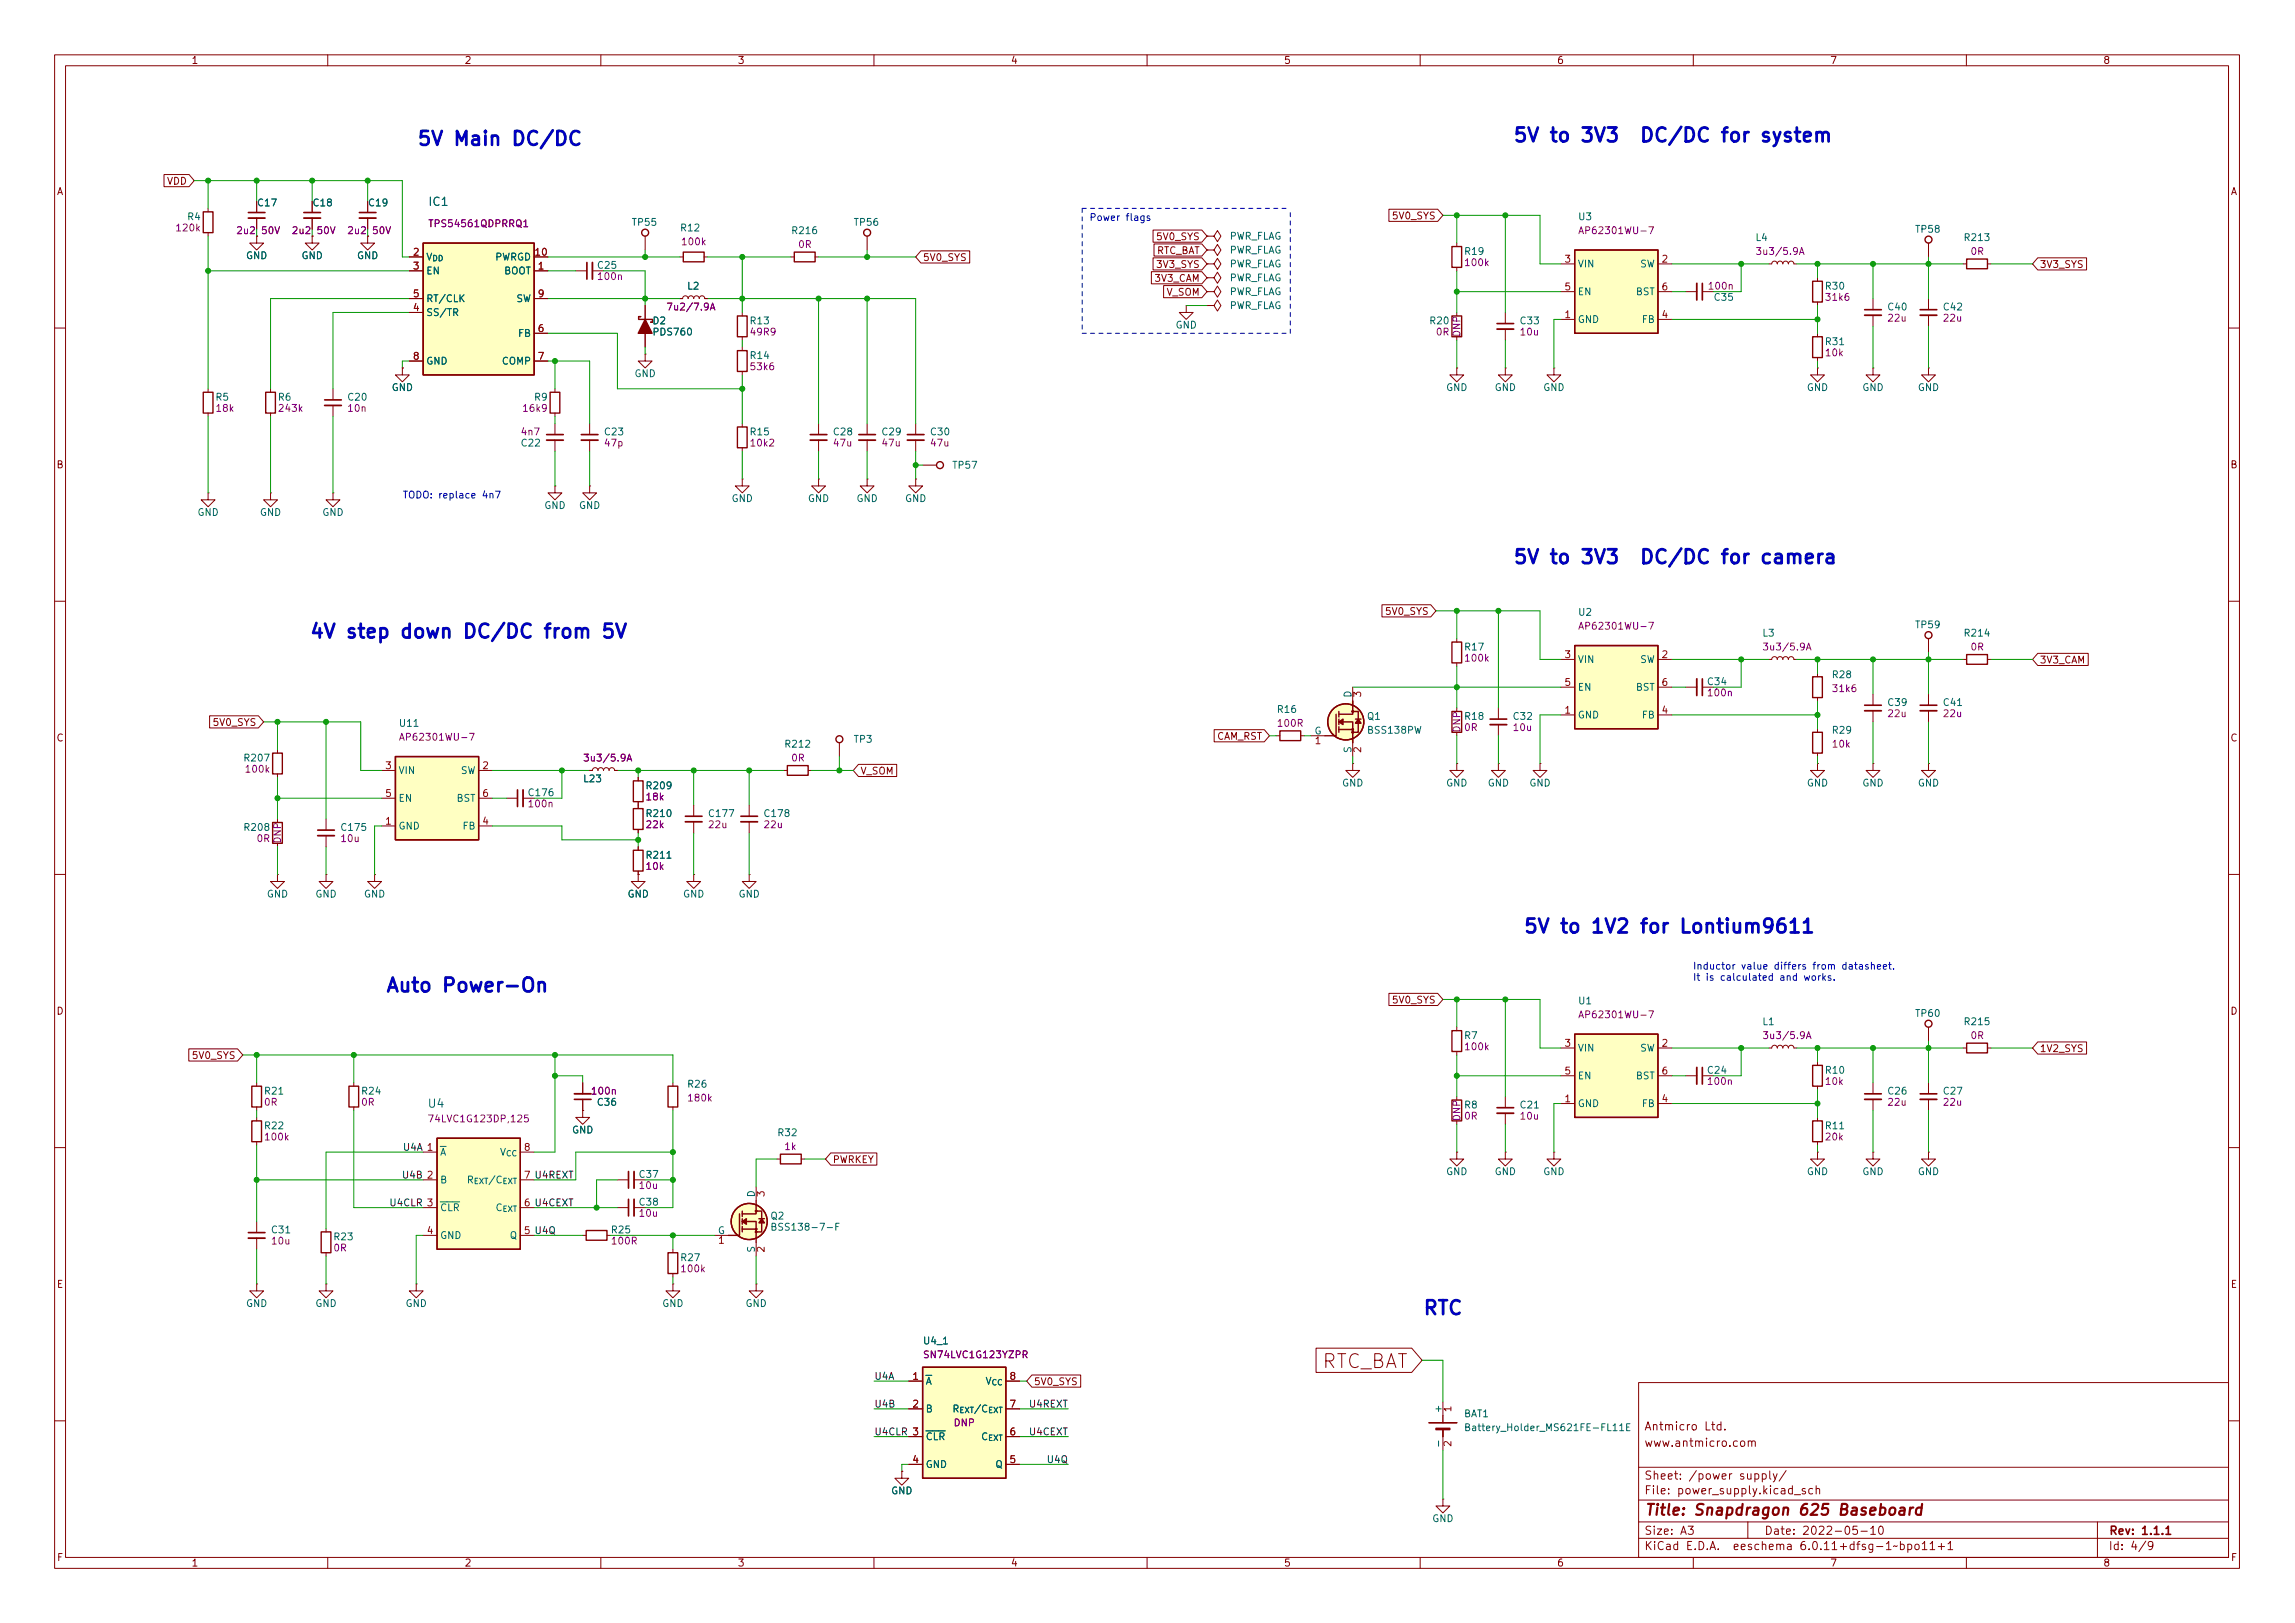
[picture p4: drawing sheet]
<svg xmlns="http://www.w3.org/2000/svg" width="420mm" height="297mm" viewBox="0 0 420 297" stroke-linecap="round" stroke-linejoin="round" font-family="sans-serif">
<defs><g id="words">
<g font-size="3.5" fill="#0000c2">
<text x="76.2" y="26.6">5V</text>
<text x="83.2" y="26.6">Main</text>
<text x="94.4" y="26.6">DC/DC</text>
<text x="276.9" y="26">5V</text>
<text x="283.9" y="26">to</text>
<text x="290.1" y="26">3V3</text>
<text x="302" y="26">DC/DC</text>
<text x="317.3" y="26">for</text>
<text x="325" y="26">system</text>
<text x="276.9" y="103.2">5V</text>
<text x="283.9" y="103.2">to</text>
<text x="290.1" y="103.2">3V3</text>
<text x="302" y="103.2">DC/DC</text>
<text x="317.3" y="103.2">for</text>
<text x="325" y="103.2">camera</text>
<text x="56.5" y="116.8">4V</text>
<text x="63.6" y="116.8">step</text>
<text x="74" y="116.8">down</text>
<text x="86" y="116.8">DC/DC</text>
<text x="101.2" y="116.8">from</text>
<text x="278.8" y="170.8">5V</text>
<text x="285.8" y="170.8">to</text>
<text x="292" y="170.8">1V2</text>
<text x="301.5" y="170.8">for</text>
<text x="309.2" y="170.8">Lontium9611</text>
<text x="70.5" y="181.6">Auto</text>
<text x="81.2" y="181.6">Power-On</text>
<text x="260.3" y="240.6">RTC</text>
</g>
<text font-size="3.5" fill="#840000" x="242.1" y="251.2">RTC_BAT</text>
<g font-size="2.8" fill="#840000">
<text x="301" y="277.9">Title:</text>
<text x="310.2" y="277.9">Snapdragon</text>
<text x="329.8" y="277.9">625</text>
<text x="337.4" y="277.9">Baseboard</text>
</g>
<g font-size="2.1" fill="#006464">
<text x="78.4" y="38.1">IC1</text>
<text x="78.2" y="203.2">U4</text>
</g>
<g font-size="2.1" fill="#840000">
<text x="301" y="262.2">Antmicro</text>
<text x="312.1" y="262.2">Ltd.</text>
<text x="301" y="265.2">www.antmicro.com</text>
<text x="301" y="273.9">File:</text>
<text x="301" y="271.2">Sheet:</text>
<text x="307.4" y="273.9">power_supply.kicad_sch</text>
<text x="309.2" y="271.2">/power</text>
<text x="318.6" y="271.2">supply/</text>
<text x="301" y="281.3">Size:</text>
<text x="307.6" y="281.3">A3</text>
<text x="323" y="281.3">Date:</text>
<text x="330" y="281.3">2022-05-10</text>
<text x="386" y="281.3">Rev:</text>
<text x="392.1" y="281.3">1.1.1</text>
<text x="301" y="284.1">KiCad</text>
<text x="308.7" y="284.1">E.D.A.</text>
<text x="317.6" y="284.1">eeschema</text>
<text x="330" y="284.1">6.0.11+dfsg-1~bpo11+1</text>
<text x="386" y="284.1">Id:</text>
<text x="390.1" y="284.1">4/9</text>
</g>
<g font-size="1.8" fill="#840000">
<text x="35" y="12.1">1</text>
<text x="85" y="12.1">2</text>
<text x="135" y="12.1">3</text>
<text x="185" y="12.1">4</text>
<text x="235" y="12.1">5</text>
<text x="285" y="12.1">6</text>
<text x="335" y="12.1">7</text>
<text x="385" y="12.1">8</text>
<text x="30.5" y="34.2">VDD</text>
<text x="10.4" y="36.1">A</text>
<text x="254.8" y="40.5">5V0_SYS</text>
<text x="408.4" y="36.1">A</text>
<text x="211.6" y="44.3">5V0_SYS</text>
<text x="211.8" y="46.9">RTC_BAT</text>
<text x="168.9" y="48.1">5V0_SYS</text>
<text x="211.3" y="51.9">3V3_CAM</text>
<text x="211.6" y="49.4">3V3_SYS</text>
<text x="373.4" y="49.4">3V3_SYS</text>
<text x="213.5" y="54.5">V_SOM</text>
<text x="10.3" y="86.1">B</text>
<text x="408.3" y="86.1">B</text>
<text x="253.5" y="112.9">5V0_SYS</text>
<text x="373.4" y="121.8">3V3_CAM</text>
<text x="10.3" y="136.1">C</text>
<text x="38.9" y="133.2">5V0_SYS</text>
<text x="222.8" y="135.8">CAM_RST</text>
<text x="408.3" y="136.1">C</text>
<text x="157.5" y="142.1">V_SOM</text>
<text x="254.8" y="184">5V0_SYS</text>
<text x="10.3" y="186.1">D</text>
<text x="408.3" y="186.1">D</text>
<text x="35" y="194.2">5V0_SYS</text>
<text x="373.4" y="192.9">1V2_SYS</text>
<text x="152.4" y="213.2">PWRKEY</text>
<text x="10.3" y="236.1">E</text>
<text x="408.3" y="236.1">E</text>
<text x="189.2" y="253.9">5V0_SYS</text>
<text x="10.4" y="286.1">F</text>
<text x="35" y="287.1">1</text>
<text x="85" y="287.1">2</text>
<text x="135" y="287.1">3</text>
<text x="185" y="287.1">4</text>
<text x="235" y="287.1">5</text>
<text x="285" y="287.1">6</text>
<text x="335" y="287.1">7</text>
<text x="385" y="287.1">8</text>
<text x="408.4" y="286.1">F</text>
</g>
<g font-size="1.8" fill="#006464">
<text x="34.2" y="40.7">R4</text>
<text x="47" y="38.1">C17</text>
<text x="57.1" y="38.1">C18</text>
<text x="67.3" y="38.1">C19</text>
<text x="115.6" y="41.7">TP55</text>
<text x="156.2" y="41.7">TP56</text>
<text x="288.8" y="40.7">U3</text>
<text x="45" y="47.8">GND</text>
<text x="55.1" y="47.8">GND</text>
<text x="65.3" y="47.8">GND</text>
<text x="124.4" y="42.7">R12</text>
<text x="144.8" y="43.2">R216</text>
<text x="225.1" y="44.2">PWR_FLAG</text>
<text x="225.1" y="46.8">PWR_FLAG</text>
<text x="268" y="47">R19</text>
<text x="321.3" y="44.5">L4</text>
<text x="350.5" y="43">TP58</text>
<text x="359.4" y="44.5">R213</text>
<text x="78" y="48">V_{DD}</text>
<text x="78" y="50.6">EN</text>
<text x="90.6" y="48">PWRGD</text>
<text x="92.2" y="50.6">BOOT</text>
<text x="109.2" y="49.6">C25</text>
<text x="125.7" y="53.4">L2</text>
<text x="225.1" y="49.3">PWR_FLAG</text>
<text x="225.1" y="51.9">PWR_FLAG</text>
<text x="288.8" y="49.3">VIN</text>
<text x="300.2" y="49.3">SW</text>
<text x="334" y="53.4">R30</text>
<text x="78" y="58.2">SS/TR</text>
<text x="78" y="55.7">RT/CLK</text>
<text x="94.5" y="55.7">SW</text>
<text x="119.4" y="59.7">D2</text>
<text x="137.2" y="59.7">R13</text>
<text x="225.1" y="56.9">PWR_FLAG</text>
<text x="225.1" y="54.4">PWR_FLAG</text>
<text x="261.6" y="59.7">R20</text>
<text x="278.1" y="59.7">C33</text>
<text x="288.8" y="59.5">GND</text>
<text x="288.8" y="54.4">EN</text>
<text x="299.4" y="54.4">BST</text>
<text x="300.5" y="59.5">FB</text>
<text x="313.7" y="55.4">C35</text>
<text x="345.4" y="57.2">C40</text>
<text x="355.6" y="57.2">C42</text>
<text x="94.8" y="62">FB</text>
<text x="119.4" y="61.8">PDS760</text>
<text x="215.2" y="60.5">GND</text>
<text x="334" y="63.5">R31</text>
<text x="71.6" y="71.9">GND</text>
<text x="78" y="67.1">GND</text>
<text x="91.8" y="67.1">COMP</text>
<text x="116.1" y="69.4">GND</text>
<text x="137.2" y="66.1">R14</text>
<text x="264.7" y="71.9">GND</text>
<text x="273.6" y="71.9">GND</text>
<text x="282.5" y="71.9">GND</text>
<text x="330.7" y="71.9">GND</text>
<text x="340.9" y="71.9">GND</text>
<text x="351" y="71.9">GND</text>
<text x="39.4" y="73.7">R5</text>
<text x="50.8" y="73.7">R6</text>
<text x="63.5" y="73.7">C20</text>
<text x="97.7" y="73.7">R9</text>
<text x="95.2" y="82.1">C22</text>
<text x="110.5" y="80">C23</text>
<text x="137.2" y="80">R15</text>
<text x="152.4" y="80">C28</text>
<text x="161.3" y="80">C29</text>
<text x="170.2" y="80">C30</text>
<text x="174.3" y="86.1">TP57</text>
<text x="36.1" y="94.8">GND</text>
<text x="47.5" y="94.8">GND</text>
<text x="58.9" y="94.8">GND</text>
<text x="99.6" y="93.5">GND</text>
<text x="105.9" y="93.5">GND</text>
<text x="133.9" y="92.3">GND</text>
<text x="147.8" y="92.3">GND</text>
<text x="156.7" y="92.3">GND</text>
<text x="165.6" y="92.3">GND</text>
<text x="288.8" y="113.1">U2</text>
<text x="268" y="119.4">R17</text>
<text x="322.6" y="116.9">L3</text>
<text x="350.5" y="115.4">TP59</text>
<text x="359.4" y="116.9">R214</text>
<text x="288.8" y="121.7">VIN</text>
<text x="300.2" y="121.7">SW</text>
<text x="312.4" y="125.8">C34</text>
<text x="335.3" y="124.5">R28</text>
<text x="233.7" y="130.8">R16</text>
<text x="247.4" y="127.7" transform="rotate(-90 247.4 127.7)">D</text>
<text x="288.8" y="131.9">GND</text>
<text x="288.8" y="126.8">EN</text>
<text x="299.4" y="126.8">BST</text>
<text x="300.5" y="131.9">FB</text>
<text x="345.4" y="129.6">C39</text>
<text x="355.6" y="129.6">C41</text>
<text x="72.9" y="133.4">U11</text>
<text x="143.5" y="137.2">R212</text>
<text x="156.2" y="136.3">TP3</text>
<text x="240.6" y="134.4">G</text>
<text x="247.4" y="137.9" transform="rotate(-90 247.4 137.9)">S</text>
<text x="250.2" y="132.1">Q1</text>
<text x="250.2" y="134.7">BSS138PW</text>
<text x="268" y="132.1">R18</text>
<text x="276.9" y="132.1">C32</text>
<text x="335.3" y="134.7">R29</text>
<text x="44.5" y="139.7">R207</text>
<text x="72.9" y="142">VIN</text>
<text x="84.3" y="142">SW</text>
<text x="106.7" y="143.5">L23</text>
<text x="72.9" y="147.1">EN</text>
<text x="83.5" y="147.1">BST</text>
<text x="96.5" y="146.1">C176</text>
<text x="118.1" y="144.8">R209</text>
<text x="118.1" y="149.9">R210</text>
<text x="129.5" y="149.9">C177</text>
<text x="139.7" y="149.9">C178</text>
<text x="245.6" y="144.3">GND</text>
<text x="264.7" y="144.3">GND</text>
<text x="272.3" y="144.3">GND</text>
<text x="279.9" y="144.3">GND</text>
<text x="330.7" y="144.3">GND</text>
<text x="340.9" y="144.3">GND</text>
<text x="351" y="144.3">GND</text>
<text x="44.5" y="152.4">R208</text>
<text x="62.2" y="152.4">C175</text>
<text x="72.9" y="152.2">GND</text>
<text x="84.6" y="152.2">FB</text>
<text x="118.1" y="157.5">R211</text>
<text x="48.8" y="164.6">GND</text>
<text x="57.7" y="164.6">GND</text>
<text x="66.6" y="164.6">GND</text>
<text x="114.8" y="164.6">GND</text>
<text x="125" y="164.6">GND</text>
<text x="135.1" y="164.6">GND</text>
<text x="288.8" y="184.2">U1</text>
<text x="268" y="190.5">R7</text>
<text x="322.6" y="188">L1</text>
<text x="350.5" y="186.5">TP60</text>
<text x="359.4" y="188">R215</text>
<text x="288.8" y="192.8">VIN</text>
<text x="288.8" y="197.9">EN</text>
<text x="299.4" y="197.9">BST</text>
<text x="300.2" y="192.8">SW</text>
<text x="312.4" y="196.9">C24</text>
<text x="334" y="196.9">R10</text>
<text x="48.3" y="200.7">R21</text>
<text x="66" y="200.7">R24</text>
<text x="109.2" y="202.7">C36</text>
<text x="125.7" y="199.4">R26</text>
<text x="268" y="203.2">R8</text>
<text x="278.1" y="203.2">C21</text>
<text x="288.8" y="203">GND</text>
<text x="300.5" y="203">FB</text>
<text x="345.4" y="200.7">C26</text>
<text x="355.6" y="200.7">C27</text>
<text x="48.3" y="207">R22</text>
<text x="104.7" y="207.8">GND</text>
<text x="142.2" y="208.3">R32</text>
<text x="334" y="207">R11</text>
<text x="91.5" y="211.9">V_{CC}</text>
<text x="116.8" y="215.9">C37</text>
<text x="264.7" y="215.4">GND</text>
<text x="273.6" y="215.4">GND</text>
<text x="282.5" y="215.4">GND</text>
<text x="330.7" y="215.4">GND</text>
<text x="340.9" y="215.4">GND</text>
<text x="351" y="215.4">GND</text>
<text x="80.5" y="217">B</text>
<text x="85.4" y="217">R_{EXT}/C_{EXT}</text>
<text x="116.8" y="221">C38</text>
<text x="138.2" y="219.2" transform="rotate(-90 138.2 219.2)">D</text>
<text x="49.5" y="226.1">C31</text>
<text x="61" y="227.4">R23</text>
<text x="80.5" y="222">~{CLR}</text>
<text x="80.5" y="227.1">GND</text>
<text x="90.7" y="222">C_{EXT}</text>
<text x="93.3" y="227.1">Q</text>
<text x="111.8" y="226.1">R25</text>
<text x="131.4" y="225.8">G</text>
<text x="141" y="223.6">Q2</text>
<text x="141" y="225.6">BSS138-7-F</text>
<text x="124.5" y="231.2">R27</text>
<text x="138.2" y="229.3" transform="rotate(-90 138.2 229.3)">S</text>
<text x="45" y="239.6">GND</text>
<text x="57.7" y="239.6">GND</text>
<text x="74.2" y="239.6">GND</text>
<text x="121.2" y="239.6">GND</text>
<text x="136.4" y="239.6">GND</text>
<text x="168.9" y="246.4">U4_1</text>
<text x="169.4" y="253.8">~{A}</text>
<text x="180.4" y="253.8">V_{CC}</text>
<text x="169.4" y="258.9">B</text>
<text x="169.4" y="263.9">~{CLR}</text>
<text x="174.3" y="258.9">R_{EXT}/C_{EXT}</text>
<text x="179.6" y="263.9">C_{EXT}</text>
<text x="263.9" y="258.7" transform="rotate(-90 263.9 258.7)">+</text>
<text x="268" y="259.8">BAT1</text>
<text x="268" y="262.3">Battery_Holder_MS621FE-FL11E</text>
<text x="169.4" y="269">GND</text>
<text x="182.2" y="269">Q</text>
<text x="163.1" y="273.9">GND</text>
<text x="262.1" y="278.9">GND</text>
</g>
<g font-size="1.8" fill="#840084">
<text x="78.3" y="41.9">TPS54561QDPRRQ1</text>
<text x="32" y="42.7">120k</text>
<text x="43.2" y="43.2">2u2</text>
<text x="47.9" y="43.2">50V</text>
<text x="53.3" y="43.2">2u2</text>
<text x="58" y="43.2">50V</text>
<text x="63.5" y="43.2">2u2</text>
<text x="68.2" y="43.2">50V</text>
<text x="124.6" y="45.3">100k</text>
<text x="146" y="45.8">0R</text>
<text x="288.8" y="43.2">AP62301WU-7</text>
<text x="321.3" y="47">3u3/5.9A</text>
<text x="360.7" y="47">0R</text>
<text x="109.2" y="51.6">100n</text>
<text x="268" y="49.1">100k</text>
<text x="312.6" y="53.4">100n</text>
<text x="121.9" y="57.2">7u2/7.9A</text>
<text x="334" y="55.4">31k6</text>
<text x="345.4" y="59.2">22u</text>
<text x="355.6" y="59.2">22u</text>
<text x="137.2" y="61.8">49R9</text>
<text x="262.8" y="61.8">0R</text>
<text x="267.7" y="61.7" transform="rotate(-90 267.7 61.7)">DNP</text>
<text x="278.1" y="61.8">10u</text>
<text x="334" y="65.6">10k</text>
<text x="137.2" y="68.1">53k6</text>
<text x="39.4" y="75.7">18k</text>
<text x="50.8" y="75.7">243k</text>
<text x="63.5" y="75.7">10n</text>
<text x="95.5" y="75.7">16k9</text>
<text x="95.2" y="80">4n7</text>
<text x="110.5" y="82.1">47p</text>
<text x="137.2" y="82.1">10k2</text>
<text x="152.4" y="82.1">47u</text>
<text x="161.3" y="82.1">47u</text>
<text x="170.2" y="82.1">47u</text>
<text x="288.8" y="115.6">AP62301WU-7</text>
<text x="322.6" y="119.4">3u3/5.9A</text>
<text x="360.7" y="119.4">0R</text>
<text x="268" y="121.5">100k</text>
<text x="312.4" y="127.8">100n</text>
<text x="335.3" y="127">31k6</text>
<text x="345.4" y="131.6">22u</text>
<text x="355.6" y="131.6">22u</text>
<text x="72.9" y="135.9">AP62301WU-7</text>
<text x="233.7" y="133.4">100R</text>
<text x="267.7" y="134.1" transform="rotate(-90 267.7 134.1)">DNP</text>
<text x="268" y="134.2">0R</text>
<text x="276.9" y="134.2">10u</text>
<text x="335.3" y="137.2">10k</text>
<text x="44.7" y="141.8">100k</text>
<text x="106.7" y="139.7">3u3/5.9A</text>
<text x="144.8" y="139.7">0R</text>
<text x="96.5" y="148.1">100n</text>
<text x="118.1" y="146.9">18k</text>
<text x="46.9" y="154.5">0R</text>
<text x="51.8" y="154.4" transform="rotate(-90 51.8 154.4)">DNP</text>
<text x="62.2" y="154.5">10u</text>
<text x="118.1" y="151.9">22k</text>
<text x="129.5" y="151.9">22u</text>
<text x="139.7" y="151.9">22u</text>
<text x="118.1" y="159.6">10k</text>
<text x="288.8" y="186.7">AP62301WU-7</text>
<text x="322.6" y="190.5">3u3/5.9A</text>
<text x="360.7" y="190.5">0R</text>
<text x="268" y="192.6">100k</text>
<text x="48.3" y="202.7">0R</text>
<text x="66" y="202.7">0R</text>
<text x="108.1" y="200.7">100n</text>
<text x="125.7" y="202">180k</text>
<text x="312.4" y="198.9">100n</text>
<text x="334" y="198.9">10k</text>
<text x="345.4" y="202.7">22u</text>
<text x="355.6" y="202.7">22u</text>
<text x="48.3" y="209.1">100k</text>
<text x="78.2" y="205.8">74LVC1G123DP,125</text>
<text x="267.7" y="205.2" transform="rotate(-90 267.7 205.2)">DNP</text>
<text x="268" y="205.3">0R</text>
<text x="278.1" y="205.3">10u</text>
<text x="334" y="209.1">20k</text>
<text x="143.5" y="210.9">1k</text>
<text x="116.8" y="218">10u</text>
<text x="116.8" y="223.1">10u</text>
<text x="49.5" y="228.1">10u</text>
<text x="61" y="229.4">0R</text>
<text x="111.8" y="228.1">100R</text>
<text x="124.5" y="233.2">100k</text>
<text x="168.9" y="249">SN74LVC1G123YZPR</text>
<text x="174.5" y="261.4">DNP</text>
</g>
<g font-size="1.8" fill="#0000c2">
<text x="199.4" y="40.4">Power</text>
<text x="206.1" y="40.4">flags</text>
<text x="73.7" y="91.2">TODO: replace</text>
<text x="88.4" y="91.2">4n7</text>
<text x="309.9" y="177.4">Inductor</text>
<text x="309.9" y="179.5">It</text>
<text x="312.3" y="179.5">is</text>
<text x="315.1" y="179.5">calculated</text>
<text x="318.8" y="177.4">value</text>
<text x="324.9" y="177.4">differs</text>
<text x="326.1" y="179.5">and</text>
<text x="330.7" y="179.5">works.</text>
<text x="332.2" y="177.4">from</text>
<text x="337.6" y="177.4">datasheet.</text>
</g>
<g font-size="1.8" fill="#a90000">
<text x="75.5" y="46.8">2</text>
<text x="97.8" y="46.8">10</text>
<text x="75.5" y="49.3">3</text>
<text x="98.4" y="49.3">1</text>
<text x="286.3" y="48">3</text>
<text x="286.3" y="53.1">5</text>
<text x="304.1" y="48">2</text>
<text x="304.1" y="53.1">6</text>
<text x="75.5" y="56.9">4</text>
<text x="75.5" y="54.4">5</text>
<text x="98.4" y="54.4">9</text>
<text x="286.3" y="58.2">1</text>
<text x="304.1" y="58.2">4</text>
<text x="75.5" y="65.8">8</text>
<text x="98.4" y="60.7">6</text>
<text x="98.4" y="65.8">7</text>
<text x="286.3" y="120.4">3</text>
<text x="286.3" y="125.5">5</text>
<text x="304.1" y="120.4">2</text>
<text x="304.1" y="125.5">6</text>
<text x="286.3" y="130.6">1</text>
<text x="304.1" y="130.6">4</text>
<text x="240.6" y="137">1</text>
<text x="70.4" y="140.8">3</text>
<text x="88.2" y="140.8">2</text>
<text x="70.4" y="145.8">5</text>
<text x="88.2" y="145.8">6</text>
<text x="70.4" y="150.9">1</text>
<text x="88.2" y="150.9">4</text>
<text x="286.3" y="191.6">3</text>
<text x="304.1" y="191.6">2</text>
<text x="286.3" y="196.6">5</text>
<text x="304.1" y="196.6">6</text>
<text x="286.3" y="201.7">1</text>
<text x="304.1" y="201.7">4</text>
<text x="95.8" y="210.6">8</text>
<text x="78.1" y="225.8">4</text>
<text x="131.4" y="228.4">1</text>
<text x="167" y="252.5">1</text>
<text x="167" y="257.6">2</text>
<text x="184.7" y="257.6">7</text>
<text x="184.7" y="252.5">8</text>
<text x="167" y="262.7">3</text>
<text x="184.7" y="262.7">6</text>
<text x="266.5" y="258.5" transform="rotate(-90 266.5 258.5)">1</text>
<text x="167" y="267.8">4</text>
<text x="184.7" y="267.8">5</text>
</g>
<g font-size="1.8" fill="#0f0f0f">
<text x="73.5" y="215.7">U4B 2</text>
<text x="73.7" y="210.6">U4A 1</text>
<text x="95.8" y="215.7">7 U4REXT</text>
<text x="71.2" y="220.8">U4CLR 3</text>
<text x="95.8" y="220.8">6 U4CEXT</text>
<text x="95.8" y="225.8">5 U4Q</text>
<text x="160" y="257.6">U4B</text>
<text x="160" y="252.5">U4A</text>
<text x="188.3" y="257.6">U4REXT</text>
<text x="160" y="262.7">U4CLR 3</text>
<text x="188.3" y="262.7">U4CEXT</text>
<text x="191.6" y="267.7">U4Q</text>
</g>
</g></defs>
<g fill="none" stroke="#840000" stroke-width=".18">
<path d="M10 10h400v277h-400zM12 12h396v273h-396zM60 10v2M110 10v2M160 10v2M210 10v2M260 10v2M310 10v2M360 10v2M30 31.9h4.6l1 1.2-1 1.1h-4.6zM38.1 38.1v.7M47 36.9v2"/>
<path d="M47 39.9v2M57.1 36.9v2M57.1 39.9v2M67.3 36.9v2M67.3 39.9v2M254.3 38.3h8.9l1 1.1-1 1.1h-8.9zM38.1 42.6v.6M47 43.2v1.3h1.3l-1.3 1.3-1.3-1.3h1.3M47 43.2h.1M57.1 43.2v1.3h1.3l-1.3 1.3-1.2-1.3h1.2M57.1 43.2h.1M67.3 43.2v1.3h1.3l-1.3 1.3-1.3-1.3h1.3"/>
<path d="M67.3 43.2h.1M74.9 47h2.6M74.9 54.6h2.6M74.9 49.6h2.6M74.9 57.2h2.6M97.8 47h2.5M97.8 54.6h2.5M97.8 49.6h2.5M105.4 49.6h2M108.5 49.6h2M118.1 43.2v2.6M118.1 55.9v2.6"/>
<path d="M124.5 54.6h.5l.1-.3 .4-.2 .3 .2 .2 .3 .1-.3 .3-.2 .4 .2 .2 .3 .2-.4h.4l.3 .1 .1 .3 .2-.3 .3-.2 .4 .2 .1 .3h.5M124.5 47h.6M128.9 47h.6M135.9 57.2v.6M144.8 47h.6M149.2 47h.7M158.7 43.2v2.6M168.6 45.9h8.9v2.2h-8.9l-1-1.1zM210.8 49.7h9.2l1 1.1-1 1.1h-9.2zM211.1 47.2h8.9l1 1.1-1 1.1h-8.9zM211.1 42.1h8.9l1 1.1-1 1.1h-8.9zM211.3 44.6h8.7l1 1.2-1 1.1h-8.7z"/>
<path d="M213 52.3h7l1 1.1-1 1.1h-7zM217.2 55.9v1.3h1.2l-1.2 1.3-1.3-1.3h1.3M217.2 55.9h.1M221 43.2h1.2l.7-1 .6 1-.6 1-.7-1M221 43.2h.1M221 45.8h1.2l.7-1.1 .6 1.1-.6 1-.7-1M221 45.8h.1M221 48.3h1.2l.7-1 .6 1-.6 1-.7-1M221 48.3h.1M221 50.8h1.2l.7-1 .6 1-.6 1.1-.7-1.1M221 50.8h.1M221 55.9h1.2l.7-1 .6 1-.6 1-.7-1"/>
<path d="M221 55.9h.1M221 53.4h1.2l.7-1 .6 1-.6 1-.7-1M221 53.4h.1M266.7 44.5v.6M266.7 48.9v.7M266.7 57.2v.6M275.6 57.2v2M285.7 58.5h2.6M285.7 48.3h2.6M285.7 53.4h2.6M303.5 58.5h2.6M303.5 48.3h2.6"/>
<path d="M303.5 53.4h2.6M308.6 53.4h2M311.7 53.4h2M323.8 48.3h.6l.1-.4 .4-.1 .3 .1 .2 .4 .1-.3 .3-.2 .4 .1 .2 .4 .2-.4 .5-.1 .2 .2 .1 .3 .2-.4 .3-.1 .4 .1 .1 .4h.5M332.7 50.8v.7M332.7 55.3v.6M342.9 54.6v2.1M342.9 57.7v2M353.1 44.5v2.5M353.1 54.6v2.1M353.1 57.7v2M359.4 48.3h.6"/>
<path d="M363.9 48.3h.6M373.1 47.2h8.9v2.2h-8.9l-1-1.1zM10 60h2M38.1 71.2v.6M38.1 75.6v.6M49.5 71.2v.6M49.5 75.6v.6M61 71.2v2M61 74.2v2M73.7 67.3v1.3h1.2l-1.2 1.3-1.3-1.3h1.3M73.7 67.3h.1M74.9 66.1h2.6"/>
<path d="M97.8 61h2.5M97.8 66.1h2.5M101.6 71.2v.6M101.6 75.6v.6M101.6 77.5v2M107.9 77.5v2M118.1 64.8v1.3h1.3l-1.3 1.2-1.3-1.2h1.3M118.1 64.8h.1M118.1 61v2.5M135.9 61.6v.7M135.9 63.5v.7M135.9 68v.6"/>
<path d="M135.9 77.5v.6M149.9 77.5v2M158.7 77.5v2M167.6 77.5v2M266.7 67.3v1.3h1.3l-1.3 1.3-1.3-1.3h1.3M266.7 67.3h.1M266.7 61.6v.7M275.6 67.3v1.3h1.3l-1.3 1.3-1.3-1.3h1.3M275.6 67.3h.1M275.6 60.2v2.1M284.5 67.3v1.3h1.2l-1.2 1.3-1.3-1.3h1.3M284.5 67.3h.1"/>
<path d="M332.7 67.3v1.3h1.3l-1.3 1.3-1.2-1.3h1.2M332.7 67.3h.1M332.7 61v.6M332.7 65.4v.7M342.9 67.3v1.3h1.3l-1.3 1.3-1.3-1.3h1.3M342.9 67.3h.1M353.1 67.3v1.3h1.2l-1.2 1.3-1.3-1.3h1.3M353.1 67.3h.1M408 60h2M38.1 90.2v1.3h1.3l-1.3 1.2-1.3-1.2h1.3M38.1 90.2h.1M49.5 90.2v1.3h1.3l-1.3 1.2-1.2-1.2h1.2"/>
<path d="M49.5 90.2h.1M61 90.2v1.3h1.2l-1.2 1.2-1.3-1.2h1.3M61 90.2h.1M101.6 88.9v1.3h1.3l-1.3 1.3-1.3-1.3h1.3M101.6 88.9h.1M101.6 80.6v2M107.9 88.9v1.3h1.3l-1.3 1.3-1.2-1.3h1.2M107.9 88.9h.1M107.9 80.6v2M135.9 87.7v1.2h1.3l-1.3 1.3-1.3-1.3h1.3M135.9 87.7h.1M135.9 82v.6"/>
<path d="M149.9 87.7v1.2h1.2l-1.2 1.3-1.3-1.3h1.3M149.9 87.7h.1M149.9 80.6v2M158.7 87.7v1.2h1.3l-1.3 1.3-1.2-1.3h1.2M158.7 87.7h.1M158.7 80.6v2M167.6 87.7v1.2h1.3l-1.3 1.3-1.2-1.3h1.2M167.6 87.7h.1M167.6 80.6v2M168.9 85.1h2.5M10 110h2M253 110.7h8.9l1 1.1-1 1.1h-8.9z"/>
<path d="M266.7 116.9v.6M353.1 116.9v2.5M373.1 119.6h9.2v2.2h-9.2l-1-1.1zM408 110h2M38.4 131h8.9l1 1.1-1 1.1h-8.9zM50.8 137.2v.6M153.7 135.9v2.6M157.2 139.9h7v2.2h-7l-1-1.1zM222.3 133.5h9.2l.9 1.2-.9 1.1h-9.2zM233.7 134.7h.6M238.1 134.7h.7M240 134.7h2.6"/>
<path d="M247.6 139.7v1.3h1.3l-1.3 1.3-1.2-1.3h1.2M247.6 139.7h.1M247.6 125.8v2.5M247.6 135.9v2.6M266.7 139.7v1.3h1.3l-1.3 1.3-1.3-1.3h1.3M266.7 139.7h.1M266.7 121.3v.7M266.7 129.6v.6M266.7 134v.7M274.3 139.7v1.3h1.3l-1.3 1.3-1.3-1.3h1.3M274.3 139.7h.1M274.3 129.6v2"/>
<path d="M274.3 132.6v2.1M281.9 139.7v1.3h1.3l-1.3 1.3-1.2-1.3h1.2M281.9 139.7h.1M285.7 125.8h2.6M285.7 120.7h2.6M285.7 130.8h2.6M303.5 125.8h2.6M303.5 120.7h2.6M303.5 130.8h2.6M308.6 125.8h2M311.7 125.8h2M323.8 120.7h.6l.1-.4 .4-.1 .3 .1 .2 .4 .1-.3 .3-.2 .4 .1 .2 .4 .2-.4 .5-.1 .2 .2 .1 .3 .2-.4 .3-.1 .4 .1 .1 .4h.5"/>
<path d="M332.7 139.7v1.3h1.3l-1.3 1.3-1.2-1.3h1.2M332.7 139.7h.1M332.7 123.2v.7M332.7 127.7v.6M332.7 133.4v.6M332.7 137.8v.7M342.9 139.7v1.3h1.3l-1.3 1.3-1.3-1.3h1.3M342.9 139.7h.1M342.9 127v2.1M342.9 130.1v2M353.1 139.7v1.3h1.2l-1.2 1.3-1.3-1.3h1.3M353.1 139.7h.1"/>
<path d="M353.1 127v2.1M353.1 130.1v2M359.4 120.7h.6M363.9 120.7h.6M50.8 141.6v.7M50.8 149.9v.6M50.8 154.3v.7M59.7 149.9v2M59.7 152.9v2.1M69.8 146.1h2.6M69.8 151.2h2.6M69.8 141h2.6"/>
<path d="M87.6 146.1h2.6M87.6 151.2h2.6M87.6 141h2.6M92.7 146.1h2M95.8 146.1h2M107.9 141h.6l.1-.4 .4-.1 .3 .1 .2 .4 .1-.3 .3-.2 .4 .1 .2 .4 .2-.4 .4-.1 .3 .2 .1 .3 .2-.4 .3-.1 .4 .1 .1 .4h.5M116.8 142.3v.6M116.8 146.7v1.3M116.8 151.8v.6M116.8 155v.6M116.8 159.4v.7M127 147.4v2"/>
<path d="M127 150.4v2M137.2 147.4v2M137.2 150.4v2M143.5 141h.6M148 141h.6M10 160h2M50.8 160.1v1.2h1.3l-1.3 1.3-1.3-1.3h1.3M50.8 160.1h.1M59.7 160.1v1.2h1.3l-1.3 1.3-1.3-1.3h1.3M59.7 160.1h.1M68.6 160.1v1.2h1.2l-1.2 1.3-1.3-1.3h1.3M68.6 160.1h.1"/>
<path d="M116.8 160.1v1.2h1.3l-1.3 1.3-1.2-1.3h1.2M116.8 160.1h.1M127 160.1v1.2h1.3l-1.3 1.3-1.3-1.3h1.3M127 160.1h.1M137.2 160.1v1.2h1.2l-1.2 1.3-1.3-1.3h1.3M137.2 160.1h.1M408 160h2M34.6 192h8.9l.9 1.1-.9 1.1h-8.9zM47 198.2v.6M64.8 198.2v.6M106.7 198.2v2M123.2 198.2v.6"/>
<path d="M254.3 181.8h8.9l1 1.1-1 1.1h-8.9zM266.7 188v.6M266.7 192.4v.7M285.7 191.8h2.6M285.7 196.9h2.6M303.5 191.8h2.6M303.5 196.9h2.6M308.6 196.9h2M311.7 196.9h2M323.8 191.8h.6l.1-.4 .4-.1 .3 .1 .2 .4 .1-.3 .3-.2 .4 .1 .2 .4 .2-.4 .5-.1 .2 .2 .1 .3 .2-.4 .3-.1 .4 .1 .1 .4h.5M332.7 194.3v.7M332.7 198.8v.6"/>
<path d="M342.9 198.2v2M353.1 188v2.5M353.1 198.2v2M359.4 191.8h.6M363.9 191.8h.6M373.1 190.7h8.9v2.2h-8.9l-1-1.1zM10 210h2M47 202.6v.6M47 204.5v.6M47 209v.6M64.8 202.6v.6M77.5 215.9h2.5"/>
<path d="M77.5 210.9h2.5M106.7 203.2v1.3h1.2l-1.2 1.3-1.3-1.3h1.3M106.7 203.2h.1M106.7 201.2v2M113 215.9h2.1M116.1 215.9h2M123.2 202.6v.6M138.4 217.2v2.5M142.2 212.1h.7M146.7 212.1h.6M152.1 211h8.4v2.2h-8.4l-1-1.1zM266.7 210.9v1.2h1.3l-1.3 1.3-1.3-1.3h1.3"/>
<path d="M266.7 210.9h.1M266.7 200.7v.6M266.7 205.1v.7M275.6 210.9v1.2h1.3l-1.3 1.3-1.3-1.3h1.3M275.6 210.9h.1M275.6 200.7v2M275.6 203.7v2.1M284.5 210.9v1.2h1.2l-1.2 1.3-1.3-1.3h1.3M284.5 210.9h.1M285.7 202h2.6M303.5 202h2.6M332.7 210.9v1.2h1.3l-1.3 1.3-1.2-1.3h1.2"/>
<path d="M332.7 210.9h.1M332.7 204.5v.6M332.7 209v.6M342.9 210.9v1.2h1.3l-1.3 1.3-1.3-1.3h1.3M342.9 210.9h.1M342.9 201.2v2M353.1 210.9v1.2h1.2l-1.2 1.3-1.3-1.3h1.3M353.1 210.9h.1M353.1 201.2v2M408 210h2M47 235v1.3h1.3l-1.3 1.2-1.3-1.2h1.3M47 235h.1"/>
<path d="M47 223.6v2M47 226.6v2M59.7 235v1.3h1.3l-1.3 1.2-1.3-1.2h1.3M59.7 235h.1M59.7 224.8v.7M59.7 229.3v.6M76.2 235v1.3h1.3l-1.3 1.2-1.3-1.2h1.3M76.2 235h.1M77.5 221h2.5M77.5 226.1h2.5M95.2 226.1h2.6M106.7 226.1h.6"/>
<path d="M111.1 226.1h.7M113 221h2.1M116.1 221h2M123.2 235v1.3h1.3l-1.3 1.2-1.3-1.2h1.3M123.2 235h.1M123.2 228.6v.7M123.2 233.1v.6M130.8 226.1h2.5M138.4 235v1.3h1.3l-1.3 1.2-1.2-1.2h1.2M138.4 235h.1M138.4 227.4v2.5M166.4 252.8h2.5"/>
<path d="M166.4 257.8h2.5M188.9 251.7h8.9v2.2h-8.9l-.9-1.1zM240.9 246.7h17.5l1.9 2.3-1.9 2.2h-17.5zM264.2 256.6v2.5M300 253h108v32h-108zM10 260h2M165.1 269.3v1.2h1.3l-1.3 1.3-1.3-1.3h1.3M165.1 269.3h.1M166.4 262.9h2.5M166.4 268h2.5M184.1 268h2.6M264.2 274.4v1.2h1.2l-1.2 1.3-1.3-1.3h1.3"/>
<path d="M264.2 274.4h.1M264.2 262.9v2.6M300 278.5h108M300 274.5h108M300 268.5h108M305.5 273.3v.1M305.5 272.5v.1M307.6 270.6v.1M307.6 269.8v.1M309.9 260.8l.4-.1 .3 .3v.4l-.3 .3-.4-.1-.1-.2v-.4zM316.6 269.7v1M317.1 269.7l-.3 .1-.2 .2"/>
<path d="M318.8 263.8l.3-.1 .3 .3v.4l-.3 .3-.3-.1-.2-.2v-.4zM320 278.5v3M320.1 263.9l.2-.2 .3 .1 .1 .9M320.1 263.7v1M320.7 263.9l.2-.2 .4 .1 .1 .9M327 269.1l-1.3 2M331.9 272.5l-.5-.1-.3 .3v.4l.2 .2h.6M332.5 272.6l.2-.2 .4 .1v.9M332.5 271.9v1.5M342.5 279.7l.4-.4v1.5M344.1 279.4l.2-.1a.8 .8 0 0 1 .5 .8 .8 .8 0 0 1-.5 .7 .99 .99 0 0 1-.2-1.4zM384 278.5v6.5"/>
<path d="M408 260h2M60 285v2M110 285v2M160 285v2M210 285v2M260 285v2M300 281.5h108M310 285v2M327.3 282.7h.6v.9M327.9 283h-.5a.29 .29 0 0 0-.2 .3 .29 .29 0 0 0 .2 .3l.5-.1M340.7 280.2h1.2M342.5 280.8h.9"/>
<path d="M351.9 283.6h.9M353.4 282.5l.4-.4v1.5M353.4 283.6h.8M354.9 283h1.1M355.4 282.5v1.1M356.6 282.5l.5-.4v1.5M356.6 283.6h.9M360 285v2M394.1 282.8l-.3 .2h-.2l-.3-.2 .1-.6 .4-.1 .3 .2a.99 .99 0 0 1-.4 1.3h-.3"/>
</g>
<g fill="none" stroke="#840000" stroke-width=".3">
<path d="M45.5 38.9h3M55.6 38.9h3.1M65.8 38.9h3M107.4 48v3.1M274.1 59.2h3M311.7 51.9v3M341.4 56.7h3M351.5 56.7h3.1M59.4 73.2h3.1M100.1 79.5h3M106.4 79.5h3.1M148.3 79.5h3.1"/>
<path d="M157.2 79.5h3.1M166.1 79.5h3.1M272.8 131.6h3M311.7 124.2v3.1M341.4 129.1h3M351.5 129.1h3.1M58.2 151.9h3M94.7 144.6v3M125.5 149.4h3M135.6 149.4h3.1M311.7 195.4v3M105.2 201.2h3"/>
<path d="M115.1 214.4v3.1M115.1 219.5v3M274.1 202.7h3M341.4 200.2h3M351.5 200.2h3.1M45.5 225.6h3M396.5 280.8h.9"/>
</g>
<g fill="none" stroke="#840000" stroke-width=".25">
<path d="M37.2 38.8h1.8v3.8h-1.8zM77.5 44.5h20.3v24.1h-20.3zM117.3 57.9h-.4v.6h2.6v.5M125.1 46.1h3.8v1.8h-3.8zM135 57.8h1.8v3.8h-1.8zM145.4 46.1h3.8v1.8h-3.8zM265.8 45.1h1.8v3.8h-1.8zM265.8 57.8h1.8v3.8h-1.8zM288.3 45.8h15.2v15.2h-15.2zM331.9 51.5h1.7v3.8h-1.7zM360 47.4h3.9v1.8h-3.9zM37.2 71.8h1.8v3.8h-1.8z"/>
<path d="M48.6 71.8h1.8v3.8h-1.8zM100.7 71.8h1.8v3.8h-1.8zM135 78.1h1.8v3.9h-1.8zM135 64.2h1.8v3.8h-1.8zM331.9 61.6h1.7v3.8h-1.7zM265.8 117.5h1.8v3.8h-1.8zM288.3 118.1h15.2v15.3h-15.2zM360 119.8h3.9v1.8h-3.9zM49.9 137.8h1.8v3.8h-1.8zM72.4 138.5h15.2v15.2h-15.2zM234.3 133.8h3.8v1.7h-3.8zM244.6 130.7v4h-2"/>
<path d="M245.1 132.1h2.5v3.8M245.1 130.2v1M245.1 131.6v1M245.1 133v1M245.1 133.5h2.5M247.5 130.2h1.2v3.8h-1.2M247.6 128.3v2.4h-2.5M248.2 131.6h1M265.8 130.2h1.8v3.8h-1.8zM331.9 134h1.7v3.8h-1.7zM331.9 123.9h1.7v3.8h-1.7zM49.9 150.5h1.8v3.8h-1.8z"/>
<path d="M116 142.9h1.7v3.8h-1.7zM116 148h1.7v3.8h-1.7zM116 155.6h1.7v3.8h-1.7zM144.1 140.1h3.9v1.8h-3.9zM46.1 198.8h1.8v3.8h-1.8zM63.9 198.8h1.8v3.8h-1.8zM122.3 198.8h1.8v3.8h-1.8zM265.8 188.6h1.8v3.8h-1.8zM288.3 189.3h15.2v15.2h-15.2zM331.9 195h1.7v3.8h-1.7zM360 190.9h3.9v1.8h-3.9zM46.1 205.1h1.8v3.9h-1.8z"/>
<path d="M80 208.3h15.2v20.3h-15.2zM138.4 219.7v2.5h-2.5M142.9 211.2h3.8v1.8h-3.8zM265.8 201.3h1.8v3.8h-1.8zM331.9 205.1h1.7v3.9h-1.7zM58.8 225.5h1.8v3.8h-1.8zM107.3 225.2h3.8v1.8h-3.8zM122.3 229.3h1.8v3.8h-1.8zM135.4 222.2v3.9h-2.1M135.9 223.6h2.5v3.8M135.9 221.7v1M135.9 223v1.1"/>
<path d="M135.9 224.4v1.1M135.9 225h2.5M138.3 221.7h1.1v3.8h-1.1M138.9 223h1.1M168.9 250.2h15.2v20.3h-15.2zM264.2 259.1v1.3M261.6 260.4h5.1M264.2 261.7v1.2"/>
<circle cx="118.1" cy="42.6" r=".63"/>
<circle cx="158.7" cy="42.6" r=".63"/>
<circle cx="353.1" cy="43.9" r=".63"/>
<circle cx="172.1" cy="85.1" r=".63"/>
<circle cx="353.1" cy="116.2" r=".63"/>
<circle cx="153.7" cy="135.3" r=".63"/>
<circle cx="246.4" cy="132.1" r="3.3"/>
<circle cx="247.6" cy="130.2" r=".13"/>
<circle cx="247.6" cy="133.5" r=".13"/>
<circle cx="247.6" cy="134" r=".13"/>
<circle cx="353.1" cy="187.4" r=".63"/>
<circle cx="137.2" cy="223.6" r="3.3"/>
<circle cx="138.4" cy="225.5" r=".13"/>
<circle cx="138.4" cy="225" r=".13"/>
<circle cx="138.4" cy="221.7" r=".13"/>
</g>
<g fill="none" stroke="#840084" stroke-width=".18">
<path d="M36.2 41.8l.3 .5M36.5 41.4l-.5 .5M95.9 40.6l.3-.4v1.3M95.9 41.5h.7M113.2 50.4l.2-.1 .3 .1 .1 .8M128.7 44.3l.4 .5M129.1 44l-.5 .5M129.7 56l-.3 .3h-.2l-.3-.3v-.3l.3-.2h.2l.3 .2a.84 .84 0 0 1-.4 1h-.2M130 56.7l.5-1.2 .4 1.2M130.2 56.4h.6M272.1 48.1l.4 .5M272.5 47.8l-.5 .5"/>
<path d="M300.4 42.3h1M301.9 41.5h.8l-.5 1.3M316.6 52.2l.2-.1h.3v.8M329.1 45.9l-.3 .2-.3-.1-.2-.1v-.3l.3-.3 .3 .1 .2 .2a.84 .84 0 0 1-.4 1h-.2M329.4 46.6l.5-1.3 .4 1.3M329.5 46.2h.7M338.4 53.7l-.4 .1a.86 .86 0 0 0 0 1.2l.4-.1 .1-.5-.2-.2h-.4l-.1 .2M54.9 74.8l.4 .5M55.3 74.4l-.5 .5M100 74.6l-.2 .2h-.3l-.2-.2v-.3l.2-.3h.3l.2 .3a.84 .84 0 0 1-.3 1h-.3M141.5 66.4l-.3 .1a.86 .86 0 0 0 0 1.2l.4-.1v-.5l-.2-.2h-.2l-.3 .2M140.9 80.5l.5-.1 .2 .3-.7 .9h.7"/>
<path d="M300.4 114.7h1M301.9 113.9h.8l-.5 1.3M330.3 118.2l-.2 .3-.4-.1-.1-.2v-.3l.3-.2 .3 .1 .1 .1a.84 .84 0 0 1-.3 1.1h-.3M330.7 119l.4-1.3 .4 1.3M330.8 118.6h.6M84.5 135h1M86 134.2h.8l-.5 1.3M114.4 138.6l-.2 .2h-.2l-.3-.2v-.3l.3-.3h.2l.2 .3a.84 .84 0 0 1-.3 1h-.3M114.8 139.3l.4-1.3 .4 1.3M114.9 138.9h.6M272.1 120.5l.4 .5M272.5 120.2l-.5 .5"/>
<path d="M316.4 126.6l.2-.1 .3 .1 .1 .8M339.6 125.3l-.3 .1a.86 .86 0 0 0 0 1.2l.4-.1 .1-.5-.3-.2-.3 .1-.2 .1M48.9 140.8l.3 .5M49.2 140.5l-.5 .5M100.5 147l.2-.2 .3 .1 .1 .8M112.1 199.5l.2-.1 .3 .1 .1 .7M272.1 191.6l.4 .5M272.5 191.3l-.5 .5M300.4 185.8h1M301.9 185h.8l-.5 1.3M316.4 197.8l.2-.2 .3 .1 .1 .8M330.3 189.4l-.2 .2-.4-.1-.1-.1v-.3l.3-.3 .3 .1 .1 .2a.84 .84 0 0 1-.3 1h-.3"/>
<path d="M330.7 190.1l.4-1.3 .4 1.3M330.8 189.7h.6M52.4 208.2l.3 .4M52.7 207.8l-.4 .5M94.8 204.2l.5-.1 .2 .3-.8 .9h.8M96.7 204.1h-.6l-.1 .6 .2-.2 .4 .1 .1 .2v.4l-.2 .1-.5-.1M129.9 201l.3 .5M130.2 200.7l-.5 .5M128.6 232.3l.3 .5M128.9 231.9l-.4 .5M187.3 247.9l.6-.1 .1-.1v-.3l-.7-.2v1.3M187.6 247.9l.4 .6"/>
</g>
<g fill="none" stroke="#840000" stroke-width=".33">
<path d="M45.5 39.9h3M55.6 39.9h3.1M65.8 39.9h3M108.5 48v3.1M310.6 51.9v3M341.4 57.7h3M351.5 57.7h3.1M59.4 74.2h3.1M274.1 60.2h3M100.1 80.6h3M106.4 80.6h3.1M148.3 80.6h3.1"/>
<path d="M157.2 80.6h3.1M166.1 80.6h3.1M272.8 132.6h3M310.6 124.2v3.1M341.4 130.1h3M351.5 130.1h3.1M58.2 152.9h3M95.8 144.6v3M125.5 150.4h3M135.6 150.4h3.1M310.6 195.4v3M105.2 200.2h3"/>
<path d="M116.1 214.4v3.1M116.1 219.5v3M274.1 203.7h3M341.4 201.2h3M351.5 201.2h3.1M45.5 226.6h3"/>
</g>
<g fill="#ffffc2" stroke="#ffffc2" stroke-width=".18">
<path d="M72.4 138.5h15.2v15.2h-15.2z"/>
<path d="M168.9 250.2h15.2v20.3h-15.2z"/>
<path d="M135.9 225v.5z"/>
<path d="M135.9 224.4v.6z"/>
<path d="M135.9 223.6v.5z"/>
<path d="M135.9 223v.6z"/>
<path d="M135.9 221.7v1z"/>
<path d="M135.9 225h2.5z"/>
<path d="M138.9 223h1.1z"/>
<path d="M138.3 221.7h1.1v3.8h-1.1z"/>
<path d="M80 208.3h15.2v20.3h-15.2z"/>
<path d="M288.3 189.3h15.2v15.2h-15.2z"/>
<path d="M261.6 260.4h5.1z"/>
<path d="M264.2 261.7v1.2z"/>
<path d="M288.3 45.8h15.2v15.2h-15.2z"/>
<path d="M288.3 118.1h15.2v15.3h-15.2z"/>
<path d="M245.1 133.5v.5z"/>
<path d="M245.1 133v.5z"/>
<path d="M245.1 132.1v.5z"/>
<path d="M245.1 131.6v.5z"/>
<path d="M245.1 130.2v1z"/>
<path d="M245.1 133.5h2.5z"/>
<path d="M248.2 131.6h1z"/>
<path d="M245.1 132.1h2.5v3.8z"/>
<path d="M245.1 130.7l2.5-2.4v2.4z"/>
<path d="M247.5 130.2h1.2v3.8h-1.2z"/>
<path d="M116.9 57.9h.4z"/>
<path d="M77.5 44.5h20.3v24.1h-20.3z"/>
<circle cx="137.2" cy="223.6" r="3.3"/>
<circle cx="138.4" cy="225.5" r=".13"/>
<circle cx="138.4" cy="225" r=".13"/>
<circle cx="138.4" cy="221.7" r=".13"/>
<circle cx="246.4" cy="132.1" r="3.3"/>
<circle cx="247.6" cy="134" r=".13"/>
<circle cx="247.6" cy="133.5" r=".13"/>
<circle cx="247.6" cy="130.2" r=".13"/>
</g>
<g fill="none" stroke="#006464" stroke-width=".18">
<path d="M83.1 57.2l.6-.1 .1-.2-.1-.3-.6-.1v1.3M83.4 57.2l.4 .6M84.4 54.5l.5 .7M84.9 54l-.7 .7M126 60.2l.2-.1a.68 .68 0 0 1 .4 .6 .68 .68 0 0 1-.4 .6l-.3-.5zM336.8 63.1h.7M363.7 115.1l-.3 .9h.8M48.4 138h.9l-.6 1.3M75.8 132.9h.7M259 132.9l.3 1.3 .3-.9 .2 .9 .3-1.3M358.4 129.1h.7M122.1 157.1h.7"/>
<path d="M133.5 148.2h.8l-.5 1.2M51.1 200.2h.7M80.6 209.8h1.1M80.6 220h3.6M80.7 211.4l.4-1.2 .5 1.2M80.8 211.1h.6M280.9 202.8h.8M336.8 206.6h.7M52.3 225.6h.8M151.4 224.7h1M153 224.5h.4M153.6 223.9h-.6v1.3"/>
<path d="M169.5 251.7h1.1M172.7 246h.8M169.5 261.9h3.6M263.4 263.7v1M294.4 260.6v1.2h.6M295.3 260.9l.4-.3v1.2M295.3 261.8h.7M296.5 260.9l.4-.3v1.2M296.5 261.8h.8M297.8 261.2h.4M298.4 260.6h-.6v1.2h.6"/>
</g>
<g fill="#840000" stroke="#840000" stroke-width=".25">
<path d="M135.9 223.6l.8-.6v1.1z"/>
<path d="M139.4 223l.6 .8h-1.1z"/>
<path d="M262.9 261.4h2.5v.3h-2.5z"/>
<path d="M245.1 132.1l.8-.5v1z"/>
<path d="M248.7 131.6l.5 .8h-1z"/>
<path d="M118.1 58.5l1.3 2.5h-2.6z"/>
</g>
<path d="M240.9 135.2l.4-.3v1.2M247.8 127.5v-.8l.5 .4 .1-.4h.6l.1 .2-.1 .6M249.1 136.8v.8l-.9-.8-.4 .3 .2 .5M138.6 218.9v-.8l.5 .4 .1-.3h.6l.1 .2-.1 .5M131.7 226.7l.4-.4v1.3M139.9 228.3v.8l-.9-.8-.4 .2 .1 .5M265.6 257.8h-1.2l.3 .4M265.6 263.8v.8l-.9-.8-.3 .3 .1 .5" fill="none" stroke="#a90000" stroke-width=".18"/>
<g fill="none" stroke="#0000c2" stroke-width=".51">
<path d="M300.9 23.3a1.34 1.34 0 0 1 1.4 .9 1.34 1.34 0 0 1-.4 1.6l-1 .1zM315.3 24.2h1M316.3 23.3l-.5 .2-.1 .2v2.2M323.8 24.3l-.6-.1-.4 .3 .1 .4 .9 .2 .1 .3-.1 .4-.3 .1-.7-.1M99.8 115h1M112 114.1h-1.2l-.1 1.2 .3-.2 .9 .1 .2 .4-.1 .8-.4 .3h-.6l-.3-.3M112.8 114.1l.9 2.6 .8-2.6M300.9 100.5a1.34 1.34 0 0 1 1.4 .9 1.34 1.34 0 0 1-.4 1.5l-1 .2zM315.3 101.4h1M316.3 100.5l-.5 .1-.1 .3v2.2M324 101.5l-.7-.1-.5 .5v.7l.2 .3 .3 .2 .7-.2M98.6 180a.63 .63 0 0 1 1.1 .1v1.3"/>
<path d="M308.1 168.1v2.6h1.2M330.3 170.7h1.4"/>
</g>
<path d="M210.5 39.6l-.3-.1-.2 .2v.2l.5 .1v.3h-.5M86.4 90.7l.6-.1-.1-.2-.3-.1-.2 .2v.6h.5M317.3 176.5v.9M317.6 176.5l-.3 .3M324.5 178.6h-.4l-.2 .2 .1 .6h.5M324.5 178.2v1.2M330.5 176.6l-.3-.1-.2 .2 .1 .2 .4 .1v.3h-.5M346.7 177.3v.1" fill="none" stroke="#0000c2" stroke-width=".18"/>
<path d="M198.1 38.1v22.9M198.1 38.1h38.1M198.1 61h38.1M236.2 61v-22.9" fill="none" stroke="#0000c2" stroke-width=".18" stroke-dasharray=".8 .8"/>
<g fill="none" stroke="#009600" stroke-width=".18">
<path d="M35.6 33.1h38.1v13.9h1.2M38.1 33.1v5M47 33.1v3.8M57.1 33.1v3.8M67.3 33.1v3.8M264.2 39.4h17.7v8.9h3.8M266.7 39.4v5.1M275.6 39.4v17.8M38.1 49.6h36.8M38.1 43.2v28M47 41.9v1.3M57.1 41.9v1.3"/>
<path d="M67.3 41.9v1.3M74.9 54.6h-25.4v16.6M74.9 57.2h-13.9v14M100.3 54.6h24.2M100.3 47h24.2M100.3 49.6h5.1M110.5 49.6h7.6v6.3M118.1 45.8v1.2M129.5 54.6h38.1v22.9M129.5 47h15.3M135.9 47v10.2M149.9 54.6v22.9"/>
<path d="M149.9 47h17.7M158.7 45.8v1.2M158.7 54.6v22.9M217.2 55.9h3.8M266.7 49.6v7.6M266.7 53.4h19M285.7 58.5h-1.2v8.8M306.1 53.4h2.5M306.1 58.5h26.6M306.1 48.3h17.7M318.8 48.3v5.1h-5.1M328.9 48.3h30.5"/>
<path d="M332.7 48.3v2.5M332.7 55.9v5.1M342.9 48.3v6.3M342.9 59.7v7.6M353.1 47v7.6M353.1 59.7v7.6M364.5 48.3h7.6M38.1 76.2v14M49.5 76.2v14M61 76.2v14M74.9 66.1h-1.2v1.2M100.3 66.1h7.6v11.4"/>
<path d="M100.3 61h12.7v10.2h22.9M101.6 66.1v5.1M101.6 76.2v1.3M118.1 63.5v1.3M135.9 62.3v1.2M135.9 68.6v8.9M266.7 62.3v5M275.6 62.3v5M332.7 66.1v1.2M101.6 82.6v6.3M107.9 82.6v6.3M135.9 82.6v5.1"/>
<path d="M149.9 82.6v5.1M158.7 82.6v5.1M167.6 82.6v5.1M167.6 85.1h1.3M262.9 111.8h19v8.9h3.8M266.7 111.8v5.1M274.3 111.8v17.8M353.1 119.4v7.6M48.3 132.1h17.7v8.9h3.8M50.8 132.1v5.1M59.7 132.1v17.8M153.7 138.5v2.5"/>
<path d="M232.4 134.7h1.3M238.8 134.7h1.2M247.6 125.8h38.1M247.6 138.5v1.2M266.7 122v7.6M266.7 134.7v5M274.3 134.7v5M285.7 130.8h-3.8v8.9M306.1 125.8h2.5M306.1 130.8h26.6M306.1 120.7h17.7M318.8 120.7v5.1h-5.1"/>
<path d="M328.9 120.7h30.5M332.7 120.7v2.5M332.7 128.3v5.1M332.7 138.5v1.2M342.9 120.7v6.3M342.9 132.1v7.6M353.1 132.1v7.6M364.5 120.7h7.6M50.8 146.1h19M50.8 142.3v7.6M50.8 155v5.1M59.7 155v5.1"/>
<path d="M69.8 151.2h-1.2v8.9M90.2 141h17.7M90.2 146.1h2.5M90.2 151.2h12.7v2.5h13.9M102.9 141v5.1h-5.1M113 141h30.5M116.8 141v1.3M116.8 152.4v2.6M127 141v6.4M127 152.4v7.7M137.2 141v6.4M137.2 152.4v7.7"/>
<path d="M148.6 141h7.6M44.4 193.1h78.8v5.1M47 193.1v5.1M64.8 193.1v5.1M101.6 196.9h5.1v1.3M101.6 193.1v17.8h-3.8M264.2 182.9h17.7v8.9h3.8M266.7 182.9v5.1M266.7 193.1v7.6M266.7 196.9h19M275.6 182.9v17.8M306.1 191.8h17.7"/>
<path d="M306.1 196.9h2.5M318.8 191.8v5.1h-5.1M328.9 191.8h30.5M332.7 191.8v2.5M332.7 199.4v5.1M342.9 191.8v6.4M353.1 190.5v7.7M364.5 191.8h7.6M47 203.2v1.3M47 209.6v14M47 215.9h30.5M64.8 203.2v17.8h12.7"/>
<path d="M77.5 210.9h-17.8v13.9M113 215.9h-3.8v5.1M118.1 215.9h5.1M123.2 203.2v17.8h-5.1M123.2 210.9h-17.8v5h-7.6M142.2 212.1h-3.8v5.1M147.3 212.1h3.8M266.7 205.8v5.1M275.6 205.8v5.1M285.7 202h-1.2v8.9M306.1 202h26.6M332.7 209.6v1.3"/>
<path d="M342.9 203.2v7.7M353.1 203.2v7.7M47 228.6v6.4M59.7 229.9v5.1M77.5 226.1h-1.3v8.9M97.8 226.1h8.9M97.8 221h15.2M111.8 226.1h19M123.2 226.1v2.5M123.2 233.7v1.3M138.4 229.9v5.1M160 257.8h6.4"/>
<path d="M160 252.8h6.4M186.7 257.8h8.9M186.7 252.8h1.3M260.3 249h3.9v7.6M160 262.9h6.4M166.4 268h-1.3v1.3M186.7 268h8.9M186.7 262.9h8.9M264.2 265.5v8.9"/>
</g>
<g fill="#009600" stroke="#009600" stroke-width=".18">
<circle cx="137.2" cy="141" r=".46"/>
<circle cx="127" cy="141" r=".46"/>
<circle cx="135.9" cy="54.6" r=".46"/>
<circle cx="153.7" cy="141" r=".46"/>
<circle cx="135.9" cy="47" r=".46"/>
<circle cx="149.9" cy="54.6" r=".46"/>
<circle cx="116.8" cy="153.7" r=".46"/>
<circle cx="135.9" cy="71.2" r=".46"/>
<circle cx="116.8" cy="141" r=".46"/>
<circle cx="102.9" cy="141" r=".46"/>
<circle cx="101.6" cy="66.1" r=".46"/>
<circle cx="118.1" cy="47" r=".46"/>
<circle cx="118.1" cy="54.6" r=".46"/>
<circle cx="123.2" cy="226.1" r=".46"/>
<circle cx="109.2" cy="221" r=".46"/>
<circle cx="123.2" cy="215.9" r=".46"/>
<circle cx="123.2" cy="210.9" r=".46"/>
<circle cx="47" cy="193.1" r=".46"/>
<circle cx="101.6" cy="196.9" r=".46"/>
<circle cx="64.8" cy="193.1" r=".46"/>
<circle cx="101.6" cy="193.1" r=".46"/>
<circle cx="47" cy="215.9" r=".46"/>
<circle cx="38.1" cy="33.1" r=".46"/>
<circle cx="47" cy="33.1" r=".46"/>
<circle cx="38.1" cy="49.6" r=".46"/>
<circle cx="67.3" cy="33.1" r=".46"/>
<circle cx="57.1" cy="33.1" r=".46"/>
<circle cx="50.8" cy="132.1" r=".46"/>
<circle cx="50.8" cy="146.1" r=".46"/>
<circle cx="59.7" cy="132.1" r=".46"/>
<circle cx="167.6" cy="85.1" r=".46"/>
<circle cx="158.7" cy="54.6" r=".46"/>
<circle cx="158.7" cy="47" r=".46"/>
<circle cx="266.7" cy="39.4" r=".46"/>
<circle cx="266.7" cy="53.4" r=".46"/>
<circle cx="332.7" cy="48.3" r=".46"/>
<circle cx="342.9" cy="48.3" r=".46"/>
<circle cx="353.1" cy="48.3" r=".46"/>
<circle cx="353.1" cy="191.8" r=".46"/>
<circle cx="342.9" cy="191.8" r=".46"/>
<circle cx="332.7" cy="191.8" r=".46"/>
<circle cx="332.7" cy="202" r=".46"/>
<circle cx="274.3" cy="111.8" r=".46"/>
<circle cx="266.7" cy="125.8" r=".46"/>
<circle cx="266.7" cy="111.8" r=".46"/>
<circle cx="332.7" cy="130.8" r=".46"/>
<circle cx="318.8" cy="120.7" r=".46"/>
<circle cx="332.7" cy="120.7" r=".46"/>
<circle cx="342.9" cy="120.7" r=".46"/>
<circle cx="353.1" cy="120.7" r=".46"/>
<circle cx="318.8" cy="191.8" r=".46"/>
<circle cx="266.7" cy="196.9" r=".46"/>
<circle cx="275.6" cy="182.9" r=".46"/>
<circle cx="266.7" cy="182.9" r=".46"/>
<circle cx="332.7" cy="58.5" r=".46"/>
<circle cx="275.6" cy="39.4" r=".46"/>
<circle cx="318.8" cy="48.3" r=".46"/>
</g>
<use href="#words"/>
</svg>
